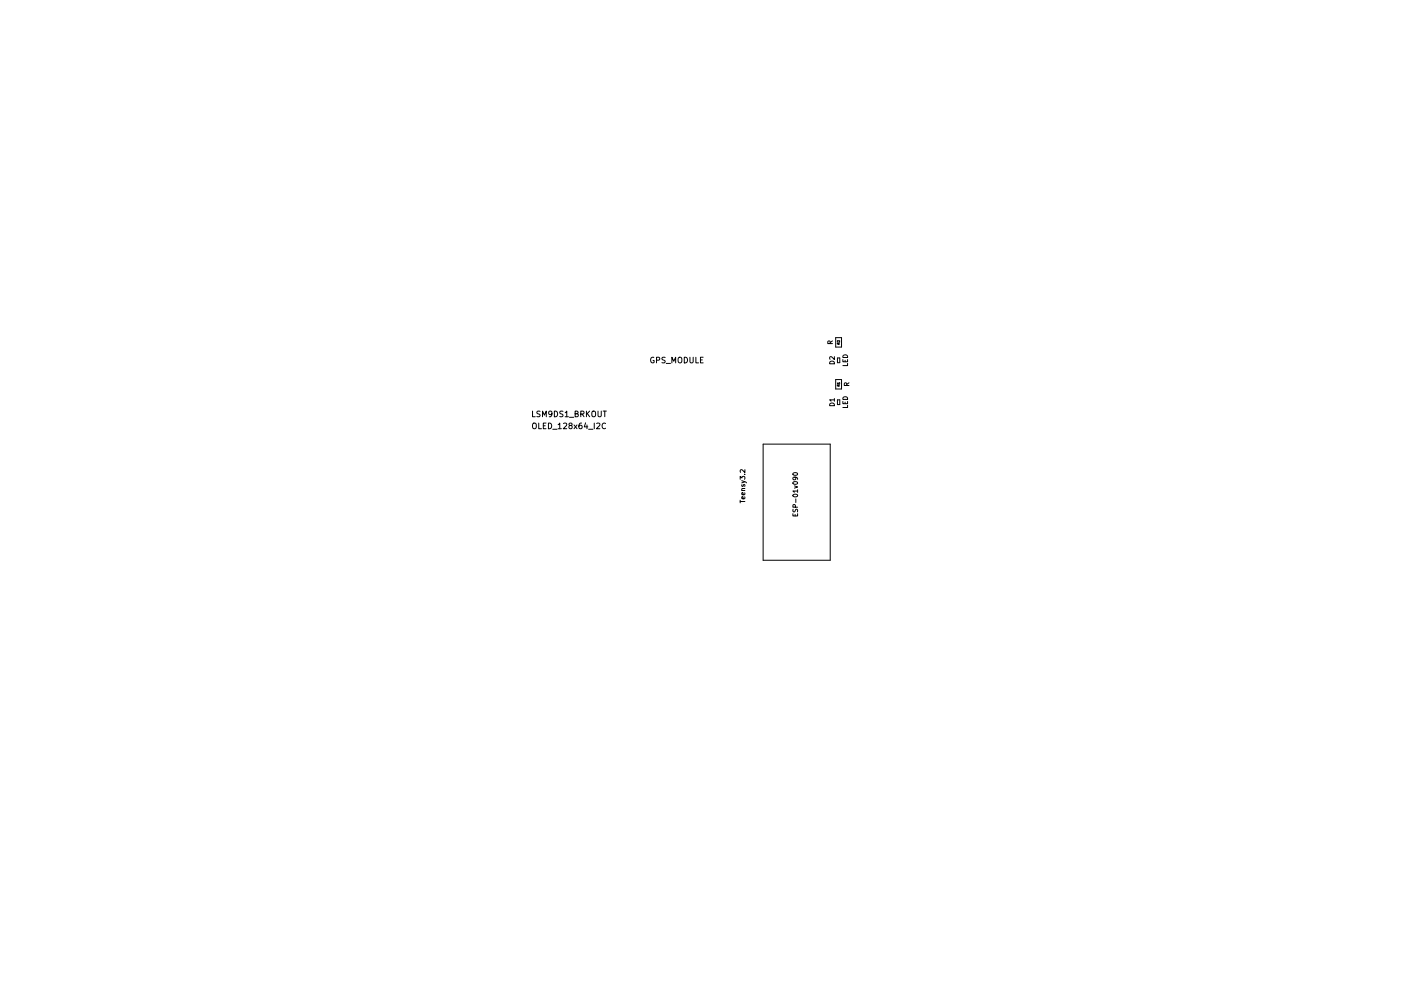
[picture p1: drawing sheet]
<svg xmlns="http://www.w3.org/2000/svg" width="297mm" height="210mm" viewBox="0 0 297 210" stroke-linecap="round" stroke-linejoin="round" font-family="sans-serif">
<g fill="none" stroke="#000" stroke-width=".21">
<path d="M138.6 75.8a.55 .55 0 0 0-.7 .6 .55 .55 0 0 0 .8 .5v-.4h-.2M139.2 76.4h.6v-.5l-.6-.1v1.2M141 75.8l-.6 .1v.3l.5 .3 .1 .3-.2 .2-.5-.1M141.3 77.1h.9M142.5 77v-1.2l.4 .8 .4-.8v1.2M143.8 76l.3-.2a.4 .4 0 0 1 .5 .4v.4a.4 .4 0 0 1-.4 .4 .4 .4 0 0 1-.4-.4zM145.1 75.8a.61 .61 0 0 1 .7 .6 .61 .61 0 0 1-.7 .6zM146.3 75.8v1l.2 .2 .5-.2v-1M147.5 75.8v1.2h.6M148.5 76.4h.4M149.1 75.8h-.6v1.2h.6M176 72.9v-.5h-.4l-.1 .5h1"/>
<path d="M176 76.7a.52 .52 0 0 1 .6-.1 .52 .52 0 0 1 .3 .6h-1zM176.5 72.3l-.5 .4M176.9 75.7v.6l-.7-.6-.3 .2 .1 .3M177.2 71.6h1.2v2h-1.2zM177.6 75.9h.4v1h-.4zM177.8 73v-.2l-.2-.1-.1 .3h.5M178 72.2v.4l-.3-.4-.1 .3M178 72.7l-.2 .2M178.7 76.3v.5h1v-.5M178.7 75.5a.54 .54 0 0 1 .7-.2 .54 .54 0 0 1 .3 .6h-1zM179.2 76.4v.4M179.7 77.1v.5h-1"/>
<path d="M112.9 87.2v1.2h.6M113 89.9l.2-.1a.4 .4 0 0 1 .5 .4v.4a.4 .4 0 0 1-.4 .4 .4 .4 0 0 1-.4-.4zM114.2 89.8v1.2h.6M114.5 87.3h-.6v.4l.5 .2 .1 .3-.2 .2h-.5M115 88.4v-1.2l.4 .9 .4-.9v1.2M115.2 90.3h.4M115.8 89.8h-.6v1.2h.6M116.3 89.8a.61 .61 0 0 1 .7 .6 .61 .61 0 0 1-.7 .6zM117 87.7l-.2 .3-.3-.1-.1-.6 .4-.1 .2 .2v.7l-.2 .3h-.3M117.2 91.1h.9M117.5 87.2a.61 .61 0 0 1 .7 .6 .61 .61 0 0 1-.7 .6zM118.3 90.1l.4-.3v1.2"/>
<path d="M118.3 91h.7M119.4 87.3h-.7v.4l.5 .2 .2 .3-.3 .2h-.4M119.5 89.9l.4-.1 .3 .3-.8 .9h.8M119.8 87.6l.4-.4v1.2M119.8 88.4h.7M120.7 88.5h.9M120.8 90.3l-.2-.3 .1-.1 .5-.1v.4l-.6 .3 .2 .5 .5-.3-.2-.4M121.7 90.2l.6 .8M121.9 87.8l.6-.1v-.4l-.6-.1v1.2h.5l.2-.4-.3-.2M122.3 90.2l-.6 .8M123.1 87.8h.6l.1-.5-.7-.1v1.2M123.3 89.8h-.3l-.2 .2-.1 .7 .3 .3 .4-.2-.1-.5-.3-.1-.3 .2"/>
<path d="M123.4 87.8l.4 .6M124.2 89.7l-.3 .9h.7M124.3 87.2v1.2M124.5 90.2v.8M124.5 87.7l.5 .7M124.8 91.1h.9M125 87.2l-.7 .7M125.5 87.4l.3-.2a.4 .4 0 0 1 .5 .4v.4a.4 .4 0 0 1-.4 .4 .4 .4 0 0 1-.4-.4zM126 89.8v1.2M126.5 89.9l.5-.1 .2 .3-.7 .9h.7M126.8 87.2v1l.2 .2 .5-.2v-1M127.9 87.2h.7"/>
<path d="M128.2 87.2v1.2M128.4 89.9a.53 .53 0 0 0-.8 .5 .53 .53 0 0 0 .8 .4M157.9 99.6v.7l-.7-.7-.3 .2 .1 .4M161.8 94.2h14.2v24.7h-14.2zM176 85.6a.52 .52 0 0 1 .6-.1 .52 .52 0 0 1 .3 .6h-1zM176.9 84.8h-1l.3 .3M176.9 84.6v.5M177.2 80.5h1.2v2h-1.2zM177.6 84.8h.4v1h-.4zM177.8 81.9v-.2l-.2-.1-.1 .3h.5M178 81.3h-.5l.2 .1M178 81.1v.3"/>
<path d="M178 81.6l-.2 .2M178.7 85.2v.4h1v-.4M178.7 84.4a.54 .54 0 0 1 .7-.2 .54 .54 0 0 1 .3 .5h-1zM179.2 85.3v.3M179.5 81.8v-.5h-.4l-.1 .5h1M179.7 86v.5h-1M180 81.2l-.5 .4M156.9 101.7v-.6l.4 .3 .1-.3h.4v.6M156.9 106.1v.6M156.9 106.4h1M157.3 102l1 .5M157.3 104.1h.6"/>
<path d="M157.3 102.8l.1 .4 .2-.4h.3v.4M157.8 100.6h.1M157.9 105.4v.3l-.1 .1h-.5v-.4h.2l.1 .4M157.9 104.5v.3l-.1 .2-.5-.1v-.4h.2l.1 .5M157.9 103.6l-.6 .1 .1 .4M157.9 102.2l-.6 .3M168.1 109v.5h1v-.5M168.2 108v.6a.42 .42 0 0 0 .5-.5h.4v.5M168.2 102.3a.49 .49 0 0 1 .5-.2 .49 .49 0 0 1 .4 .5 .49 .49 0 0 1-.6 .2 .49 .49 0 0 1-.3-.5zM168.2 100.4a.49 .49 0 0 1 .5-.2 .49 .49 0 0 1 .4 .5 .49 .49 0 0 1-.6 .2 .49 .49 0 0 1-.3-.5zM168.2 104.9a.48 .48 0 0 1 .6-.1 .48 .48 0 0 1 .3 .5 .49 .49 0 0 1-.6 .2 .49 .49 0 0 1-.3-.5zM168.4 103.1l.7 .2-.7 .3"/>
<path d="M168.5 101.2l.2 .2v.3l-.5 .1-.1-.4 .2-.2 .6 .1 .2 .4M168.6 109.1v.4M168.6 107.6v-.5h-.4l-.1 .5h1M168.7 105.8v.8M169.1 104.2h-1l.3 .3M169.1 103.9v.6"/>
</g>
</svg>
